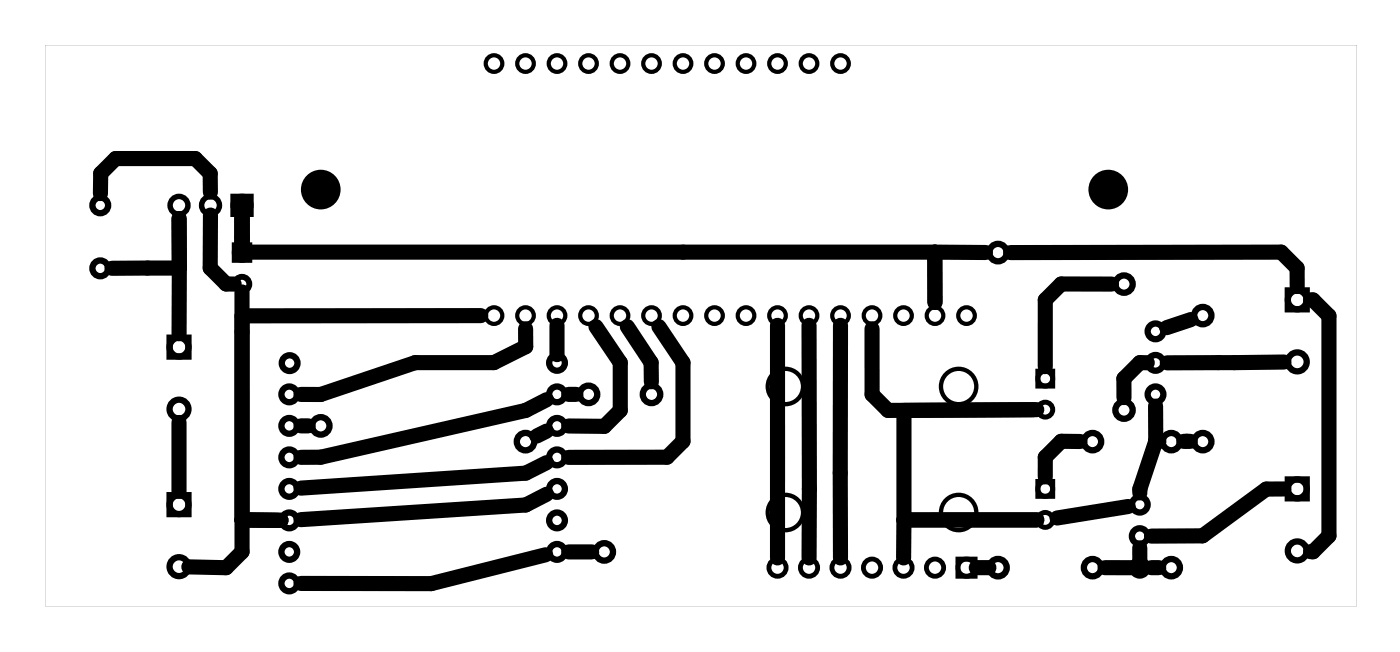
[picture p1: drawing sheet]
<svg xmlns="http://www.w3.org/2000/svg" width="113mm" height="53mm" viewBox="0 0 113 53" stroke-linecap="round" stroke-linejoin="round" font-family="sans-serif">
<g fill="#000">
<path d="M18.6 15.6v1.9h1.9v-1.9zM19 16.6a.5 .5 0 0 1 1 0 .5 .5 0 0 1-1 0z"/>
<path d="M3.6 3.6v45.3h105.8v-45.3zM3.6 3.6h105.8v45.3h-105.8z"/>
<path d="M18.7 19.5v1.7h1.6v-1.7zM19.2 20.4a.35 .35 0 0 1 .7 0 .35 .35 0 0 1-.7 0z"/>
</g>
<g fill="none" stroke="#000" stroke-width=".44">
<circle cx="14.4" cy="16.6" r=".72"/>
<circle cx="17" cy="16.6" r=".72"/>
<circle cx="19.5" cy="16.6" r=".72"/>
</g>
<g fill="none" stroke="#000" stroke-width=".48">
<circle cx="19.5" cy="20.4" r=".59"/>
<circle cx="19.5" cy="22.9" r=".59"/>
</g>
<g fill="none" stroke="#000" stroke-width=".51">
<path d="M13.7 39.9h1.5v1.5h-1.5zM13.7 27.2h1.5v1.5h-1.5zM103.8 38.7h1.6v1.5h-1.6zM103.8 23.4h1.6v1.5h-1.6z"/>
<circle cx="8.1" cy="16.6" r=".64"/>
<circle cx="8.1" cy="21.6" r=".64"/>
<circle cx="14.4" cy="33" r=".76"/>
<circle cx="14.4" cy="28" r=".76"/>
<circle cx="23.3" cy="39.4" r=".64"/>
<circle cx="23.3" cy="34.3" r=".64"/>
<circle cx="23.3" cy="31.8" r=".64"/>
<circle cx="23.3" cy="36.9" r=".64"/>
<circle cx="23.4" cy="29.3" r=".64"/>
<circle cx="25.9" cy="34.3" r=".7"/>
<circle cx="42.4" cy="35.6" r=".7"/>
<circle cx="44.9" cy="29.3" r=".64"/>
<circle cx="44.9" cy="39.4" r=".64"/>
<circle cx="44.9" cy="36.9" r=".64"/>
<circle cx="44.9" cy="34.3" r=".64"/>
<circle cx="44.9" cy="31.8" r=".64"/>
<circle cx="47.5" cy="31.8" r=".7"/>
<circle cx="52.5" cy="31.8" r=".7"/>
<circle cx="80.5" cy="20.4" r=".7"/>
<circle cx="88.1" cy="35.6" r=".7"/>
<circle cx="90.6" cy="33.1" r=".7"/>
<circle cx="90.6" cy="22.9" r=".7"/>
<circle cx="93.2" cy="31.8" r=".64"/>
<circle cx="93.2" cy="26.7" r=".64"/>
<circle cx="93.2" cy="29.3" r=".64"/>
<circle cx="94.4" cy="35.6" r=".7"/>
<circle cx="97" cy="35.6" r=".7"/>
<circle cx="97" cy="25.4" r=".7"/>
<circle cx="104.6" cy="29.2" r=".76"/>
<circle cx="104.6" cy="24.2" r=".76"/>
<circle cx="104.6" cy="39.4" r=".76"/>
<circle cx="14.4" cy="45.7" r=".76"/>
<circle cx="14.4" cy="40.7" r=".76"/>
<circle cx="23.3" cy="42" r=".64"/>
<circle cx="23.3" cy="47" r=".64"/>
<circle cx="23.3" cy="44.5" r=".64"/>
<circle cx="44.9" cy="44.5" r=".64"/>
<circle cx="44.9" cy="42" r=".64"/>
<circle cx="48.7" cy="44.5" r=".7"/>
<circle cx="80.5" cy="45.8" r=".7"/>
<circle cx="88.1" cy="45.8" r=".7"/>
<circle cx="91.9" cy="45.8" r=".64"/>
<circle cx="91.9" cy="40.7" r=".64"/>
<circle cx="91.9" cy="43.2" r=".64"/>
<circle cx="94.4" cy="45.8" r=".7"/>
<circle cx="104.6" cy="44.4" r=".76"/>
</g>
<g fill="#000">
<circle cx="25.9" cy="15.3" r="1.6"/>
<circle cx="89.4" cy="15.3" r="1.6"/>
</g>
<g fill="none" stroke="#000" stroke-width=".4">
<path d="M83.7 38.8h1.2v1.2h-1.2zM83.7 29.9h1.2v1.2h-1.2z"/>
<circle cx="84.3" cy="30.5" r=".6"/>
<circle cx="84.3" cy="39.4" r=".6"/>
<circle cx="84.3" cy="33" r=".6"/>
<circle cx="84.3" cy="41.9" r=".6"/>
</g>
<g fill="none" stroke="#000" stroke-width=".35">
<circle cx="63.3" cy="31.2" r="1.43"/>
<circle cx="77.3" cy="31.2" r="1.43"/>
<circle cx="63.3" cy="41.3" r="1.43"/>
<circle cx="77.3" cy="41.3" r="1.43"/>
</g>
<g fill="none" stroke="#000" stroke-width=".39">
<path d="M77.2 45.1h1.4v1.4h-1.4z"/>
<circle cx="62.7" cy="45.8" r=".69"/>
<circle cx="65.2" cy="45.8" r=".69"/>
<circle cx="67.8" cy="45.8" r=".69"/>
<circle cx="70.3" cy="45.8" r=".69"/>
<circle cx="72.9" cy="45.8" r=".69"/>
<circle cx="75.4" cy="45.8" r=".69"/>
<circle cx="77.9" cy="45.8" r=".69"/>
</g>
<g fill="none" stroke="#000" stroke-width=".34">
<circle cx="39.8" cy="5.1" r=".67"/>
<circle cx="42.4" cy="5.1" r=".67"/>
<circle cx="44.9" cy="5.1" r=".67"/>
<circle cx="47.5" cy="5.1" r=".67"/>
<circle cx="50" cy="5.1" r=".67"/>
<circle cx="52.5" cy="5.1" r=".67"/>
<circle cx="55.1" cy="5.1" r=".67"/>
<circle cx="57.6" cy="5.1" r=".67"/>
<circle cx="60.2" cy="5.1" r=".67"/>
<circle cx="62.7" cy="5.1" r=".67"/>
<circle cx="65.2" cy="5.1" r=".67"/>
<circle cx="67.8" cy="5.1" r=".67"/>
<circle cx="39.8" cy="25.4" r=".67"/>
<circle cx="42.4" cy="25.4" r=".67"/>
<circle cx="44.9" cy="25.4" r=".67"/>
<circle cx="47.5" cy="25.4" r=".67"/>
<circle cx="50" cy="25.4" r=".67"/>
<circle cx="52.5" cy="25.4" r=".67"/>
<circle cx="55.1" cy="25.4" r=".67"/>
<circle cx="57.6" cy="25.4" r=".67"/>
<circle cx="60.2" cy="25.4" r=".67"/>
<circle cx="62.7" cy="25.4" r=".67"/>
<circle cx="65.2" cy="25.4" r=".67"/>
<circle cx="67.8" cy="25.4" r=".67"/>
<circle cx="70.3" cy="25.4" r=".67"/>
<circle cx="72.9" cy="25.4" r=".67"/>
<circle cx="75.4" cy="25.4" r=".67"/>
<circle cx="77.9" cy="25.4" r=".67"/>
</g>
<g fill="none" stroke="#000" stroke-width="1.2">
<path d="M14.4 17.6l.1 4M17 15.5l-.1-1.5-1.2-1.2h-6.4l-1.2 1.2v1.6M17 17.3l-.1 4.3 1.3 1.3h.7M19.5 17.6v1.5M19.5 16.6v3.7h55.9M14.4 34.1v5.5M14.5 21.6l-.1 5.3M14.5 21.6h-5.5M19.5 23.5v21l-1.3 1.3-3-.1M24.3 34.3h.6M38.8 25.4l-19.3 .1M42.4 26.5v1.5l-2.6 1.2h-6.3l-7.6 2.6h-1.6"/>
<path d="M44.1 34.8l-.8 .4M44.1 37.3l-1.7 .8-18.1 1.3M44.1 32.2l-1.7 .9-16.5 3.8h-1.6M44.1 39.8l-1.7 .9-18.1 1.2M44.9 26.2v2.4M45.9 31.8h.5M48.1 26.3l1.9 2.9v3.9l-1.3 1.3-2.8-.1M50.6 26.3l1.9 2.9v1.6M53.1 26.3l2 2.9v6.4l-1.3 1.3h-7.9M62.7 26.2v18.8M65.2 26.2v18.8M67.8 26.2v18.8"/>
<path d="M70.3 26.5v5.3l1.3 1.3 11.7-.1M75.4 20.3l4.1 .1M75.4 20.3v4.1M81.5 20.4l21.8-.1 1.3 1.3v1.5M83.6 33l-10.7 .1v8.8M87.1 35.6h-1.5l-1.3 1.3v1.6M89.6 22.9h-4l-1.3 1.3v5.4M92.5 29.2h-.6l-1.3 1.3v1.6M93.2 32.7v2.9M93.2 35.6h.2M93.2 35.6l-1.3 3.8v.3M95.5 35.6h.5"/>
<path d="M96 25.8l-1.9 .6M103.5 39.4h-1.4l-5.1 3.8h-4.1M103.5 29.2l-9.4 .1M105.7 24.2h.2l1.3 1.3v17.7l-1.3 1.3h-.2M19.5 41.9h3.2M44 44.7l-9.2 2.4-10.5-.1M45.9 44.5h1.8M72.9 41.9v3.1M78.7 45.8h1M83.6 41.9h-10.7M91 40.8l-5.8 1M91.9 44.2v1.6h-2.8"/>
<path d="M92.9 45.8h.5"/>
</g>
</svg>
